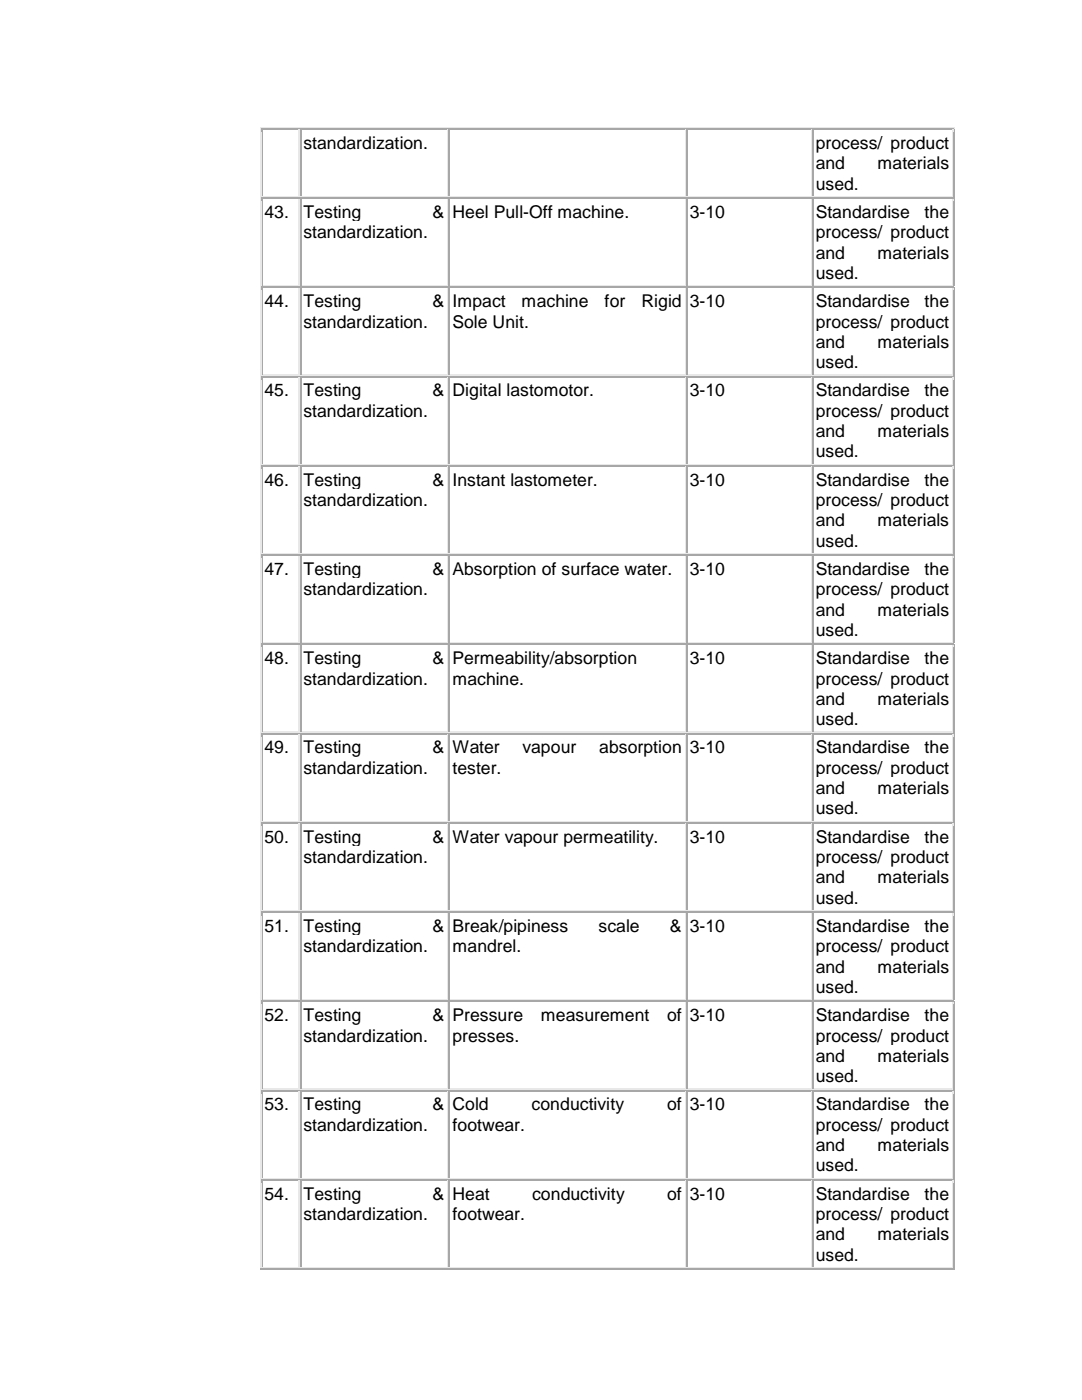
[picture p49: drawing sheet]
<svg xmlns="http://www.w3.org/2000/svg" width="216mm" height="279mm" viewBox="0 0 216 279" stroke-linecap="round" stroke-linejoin="round" font-family="sans-serif">
<defs><g id="words">
<g font-size="3.5">
<text x="60.5" y="29.7">standardization.</text>
<text x="162.8" y="29.7">process/ product</text>
<text x="162.8" y="33.8">and</text>
<text x="175.1" y="33.8">materials</text>
<text x="162.8" y="37.8">used.</text>
<text x="52.8" y="43.5">43.</text>
<text x="60.5" y="43.5">Testing</text>
<text x="60.5" y="47.5">standardization.</text>
<text x="86.3" y="43.5">&amp;</text>
<text x="90.3" y="43.5">Heel Pull-Off machine.</text>
<text x="137.6" y="43.5">3-10</text>
<text x="162.8" y="43.5">Standardise</text>
<text x="162.8" y="47.5">process/ product</text>
<text x="184.5" y="43.5">the</text>
<text x="162.8" y="51.6">and</text>
<text x="175.1" y="51.6">materials</text>
<text x="162.8" y="55.6">used.</text>
<text x="52.8" y="61.3">44.</text>
<text x="60.5" y="61.3">Testing</text>
<text x="60.5" y="65.4">standardization.</text>
<text x="86.3" y="61.3">&amp;</text>
<text x="90.3" y="61.3">Impact</text>
<text x="90.3" y="65.4">Sole Unit.</text>
<text x="104.1" y="61.3">machine</text>
<text x="120.6" y="61.3">for</text>
<text x="128" y="61.3">Rigid</text>
<text x="137.6" y="61.3">3-10</text>
<text x="162.8" y="61.3">Standardise</text>
<text x="162.8" y="65.4">process/ product</text>
<text x="184.5" y="61.3">the</text>
<text x="162.8" y="69.4">and</text>
<text x="175.1" y="69.4">materials</text>
<text x="162.8" y="73.4">used.</text>
<text x="52.8" y="79.1">45.</text>
<text x="60.5" y="79.1">Testing</text>
<text x="60.5" y="83.1">standardization.</text>
<text x="86.3" y="79.1">&amp;</text>
<text x="90.3" y="79.1">Digital lastomotor.</text>
<text x="137.6" y="79.1">3-10</text>
<text x="162.8" y="79.1">Standardise</text>
<text x="162.8" y="83.1">process/ product</text>
<text x="184.5" y="79.1">the</text>
<text x="162.8" y="87.2">and</text>
<text x="175.1" y="87.2">materials</text>
<text x="162.8" y="91.3">used.</text>
<text x="52.8" y="96.9">46.</text>
<text x="60.5" y="96.9">Testing</text>
<text x="60.5" y="101">standardization.</text>
<text x="86.3" y="96.9">&amp;</text>
<text x="90.3" y="96.9">Instant lastometer.</text>
<text x="137.6" y="96.9">3-10</text>
<text x="162.8" y="96.9">Standardise</text>
<text x="162.8" y="101">process/ product</text>
<text x="184.5" y="96.9">the</text>
<text x="162.8" y="105">and</text>
<text x="175.1" y="105">materials</text>
<text x="162.8" y="109.1">used.</text>
<text x="52.8" y="114.7">47.</text>
<text x="60.5" y="114.7">Testing</text>
<text x="60.5" y="118.8">standardization.</text>
<text x="86.3" y="114.7">&amp;</text>
<text x="90.3" y="114.7">Absorption of surface water.</text>
<text x="137.6" y="114.7">3-10</text>
<text x="162.8" y="114.7">Standardise</text>
<text x="162.8" y="118.8">process/ product</text>
<text x="184.5" y="114.7">the</text>
<text x="162.8" y="122.9">and</text>
<text x="175.1" y="122.9">materials</text>
<text x="162.8" y="126.9">used.</text>
<text x="52.8" y="132.5">48.</text>
<text x="60.5" y="132.5">Testing</text>
<text x="60.5" y="136.6">standardization.</text>
<text x="86.3" y="132.5">&amp;</text>
<text x="90.3" y="132.5">Permeability/absorption</text>
<text x="90.3" y="136.6">machine.</text>
<text x="137.6" y="132.5">3-10</text>
<text x="162.8" y="132.5">Standardise</text>
<text x="162.8" y="136.6">process/ product</text>
<text x="184.5" y="132.5">the</text>
<text x="162.8" y="140.7">and</text>
<text x="175.1" y="140.7">materials</text>
<text x="162.8" y="144.7">used.</text>
<text x="52.8" y="150.4">49.</text>
<text x="60.5" y="150.4">Testing</text>
<text x="60.5" y="154.4">standardization.</text>
<text x="86.3" y="150.4">&amp;</text>
<text x="90.3" y="150.4">Water</text>
<text x="90.3" y="154.4">tester.</text>
<text x="104.3" y="150.4">vapour</text>
<text x="119.5" y="150.4">absorption</text>
<text x="137.6" y="150.4">3-10</text>
<text x="162.8" y="150.4">Standardise</text>
<text x="162.8" y="154.4">process/ product</text>
<text x="184.5" y="150.4">the</text>
<text x="162.8" y="158.5">and</text>
<text x="175.1" y="158.5">materials</text>
<text x="162.8" y="162.5">used.</text>
<text x="52.8" y="168.2">50.</text>
<text x="60.5" y="168.2">Testing</text>
<text x="60.5" y="172.2">standardization.</text>
<text x="86.3" y="168.2">&amp;</text>
<text x="90.3" y="168.2">Water vapour permeatility.</text>
<text x="137.6" y="168.2">3-10</text>
<text x="162.8" y="168.2">Standardise</text>
<text x="162.8" y="172.2">process/ product</text>
<text x="184.5" y="168.2">the</text>
<text x="162.8" y="176.3">and</text>
<text x="175.1" y="176.3">materials</text>
<text x="52.8" y="186">51.</text>
<text x="60.5" y="186">Testing</text>
<text x="86.3" y="186">&amp;</text>
<text x="90.3" y="186">Break/pipiness</text>
<text x="119.4" y="186">scale</text>
<text x="133.7" y="186">&amp;</text>
<text x="137.6" y="186">3-10</text>
<text x="162.8" y="180.3">used.</text>
<text x="162.8" y="186">Standardise</text>
<text x="184.5" y="186">the</text>
<text x="60.5" y="190">standardization.</text>
<text x="90.3" y="190">mandrel.</text>
<text x="162.8" y="190">process/ product</text>
<text x="162.8" y="194.1">and</text>
<text x="175.1" y="194.1">materials</text>
<text x="52.8" y="203.8">52.</text>
<text x="60.5" y="203.8">Testing</text>
<text x="86.3" y="203.8">&amp;</text>
<text x="90.3" y="203.8">Pressure</text>
<text x="107.9" y="203.8">measurement</text>
<text x="133.1" y="203.8">of</text>
<text x="137.6" y="203.8">3-10</text>
<text x="162.8" y="198.2">used.</text>
<text x="162.8" y="203.8">Standardise</text>
<text x="184.5" y="203.8">the</text>
<text x="60.5" y="207.9">standardization.</text>
<text x="90.3" y="207.9">presses.</text>
<text x="162.8" y="207.9">process/ product</text>
<text x="162.8" y="211.9">and</text>
<text x="162.8" y="216">used.</text>
<text x="175.1" y="211.9">materials</text>
<text x="52.8" y="221.6">53.</text>
<text x="60.5" y="221.6">Testing</text>
<text x="86.3" y="221.6">&amp;</text>
<text x="90.3" y="221.6">Cold</text>
<text x="106.1" y="221.6">conductivity</text>
<text x="133.1" y="221.6">of</text>
<text x="137.6" y="221.6">3-10</text>
<text x="162.8" y="221.6">Standardise</text>
<text x="184.5" y="221.6">the</text>
<text x="60.5" y="225.7">standardization.</text>
<text x="90.3" y="225.7">footwear.</text>
<text x="162.8" y="225.7">process/ product</text>
<text x="162.8" y="229.7">and</text>
<text x="162.8" y="233.8">used.</text>
<text x="175.1" y="229.7">materials</text>
<text x="52.8" y="239.4">54.</text>
<text x="60.5" y="239.4">Testing</text>
<text x="86.3" y="239.4">&amp;</text>
<text x="90.3" y="239.4">Heat</text>
<text x="106.2" y="239.4">conductivity</text>
<text x="133.1" y="239.4">of</text>
<text x="137.6" y="239.4">3-10</text>
<text x="162.8" y="239.4">Standardise</text>
<text x="184.5" y="239.4">the</text>
<text x="60.5" y="243.5">standardization.</text>
<text x="90.3" y="243.5">footwear.</text>
<text x="162.8" y="243.5">process/ product</text>
<text x="162.8" y="247.5">and</text>
<text x="162.8" y="251.6">used.</text>
<text x="175.1" y="247.5">materials</text>
</g>
</g></defs>
<g fill="#ece9d8">
<path d="M52 25.4h.2v1h-.2z"/>
<path d="M52 25.4h.2v.2h-.2z"/>
</g>
<path d="M52.2 25.5h7.6" fill="none" stroke="#ece9d8" stroke-width=".21"/>
<path d="M59.9 25.4h.2v.2h-.2z" fill="#ece9d8"/>
<path d="M60.1 25.5h29.4" fill="none" stroke="#ece9d8" stroke-width=".21"/>
<path d="M89.6 25.4h.2v.2h-.2z" fill="#ece9d8"/>
<path d="M89.8 25.5h47.1" fill="none" stroke="#ece9d8" stroke-width=".21"/>
<path d="M136.9 25.4h.3v.2h-.3z" fill="#ece9d8"/>
<path d="M137.2 25.5h24.9" fill="none" stroke="#ece9d8" stroke-width=".21"/>
<path d="M162.1 25.4h.2v.2h-.2z" fill="#ece9d8"/>
<path d="M162.3 25.5h27.9" fill="none" stroke="#ece9d8" stroke-width=".21"/>
<path d="M190.2 25.4h.2v1h-.2z" fill="#aca899"/>
<path d="M190.2 25.4h.2v.2h-.2z" fill="#ece9d8"/>
<path d="M52.1 25.7h.2v.2h-.2z" fill="#aca899"/>
<path d="M52.4 25.8h7.2" fill="none" stroke="#aca899" stroke-width=".21"/>
<path d="M59.6 25.7h.2v.2h-.2z" fill="#ece9d8"/>
<g fill="#aca899">
<path d="M59.6 25.7h.2v.2h-.2z"/>
<path d="M52.1 39.2h.2v.2h-.2z"/>
</g>
<path d="M52.1 39.2h.2v.2h-.2z" fill="#ece9d8"/>
<path d="M52.4 39.3h7.2" fill="none" stroke="#ece9d8" stroke-width=".21"/>
<path d="M59.6 39.2h.2v.2h-.2z" fill="#ece9d8"/>
<path d="M52.2 25.9v13.2" fill="none" stroke="#aca899" stroke-width=".21"/>
<path d="M52.1 26.5v12.9M59.7 25.9v13.2" fill="none" stroke="#ece9d8" stroke-width=".21"/>
<path d="M59.9 25.7h.2v.2h-.2z" fill="#aca899"/>
<path d="M60.1 25.8h29.2" fill="none" stroke="#aca899" stroke-width=".21"/>
<path d="M89.3 25.7h.2v.2h-.2z" fill="#ece9d8"/>
<g fill="#aca899">
<path d="M89.3 25.7h.2v.2h-.2z"/>
<path d="M59.9 39.2h.2v.2h-.2z"/>
</g>
<path d="M59.9 39.2h.2v.2h-.2z" fill="#ece9d8"/>
<path d="M60.1 39.3h29.2" fill="none" stroke="#ece9d8" stroke-width=".21"/>
<path d="M89.3 39.2h.2v.2h-.2z" fill="#ece9d8"/>
<path d="M60 25.9v13.2" fill="none" stroke="#aca899" stroke-width=".21"/>
<path d="M89.4 25.9v13.2" fill="none" stroke="#ece9d8" stroke-width=".21"/>
<path d="M89.6 25.7h.2v.2h-.2z" fill="#aca899"/>
<path d="M89.8 25.8h46.9" fill="none" stroke="#aca899" stroke-width=".21"/>
<path d="M136.7 25.7h.2v.2h-.2z" fill="#ece9d8"/>
<g fill="#aca899">
<path d="M136.7 25.7h.2v.2h-.2z"/>
<path d="M89.6 39.2h.2v.2h-.2z"/>
</g>
<path d="M89.6 39.2h.2v.2h-.2z" fill="#ece9d8"/>
<path d="M89.8 39.3h46.9" fill="none" stroke="#ece9d8" stroke-width=".21"/>
<path d="M136.7 39.2h.2v.2h-.2z" fill="#ece9d8"/>
<path d="M89.7 25.9v13.2" fill="none" stroke="#aca899" stroke-width=".21"/>
<path d="M136.8 25.9v13.2" fill="none" stroke="#ece9d8" stroke-width=".21"/>
<path d="M136.9 25.7h.3v.2h-.3z" fill="#aca899"/>
<path d="M137.2 25.8h24.6" fill="none" stroke="#aca899" stroke-width=".21"/>
<path d="M161.8 25.7h.3v.2h-.3z" fill="#ece9d8"/>
<g fill="#aca899">
<path d="M161.8 25.7h.3v.2h-.3z"/>
<path d="M136.9 39.2h.3v.2h-.3z"/>
</g>
<path d="M136.9 39.2h.3v.2h-.3z" fill="#ece9d8"/>
<path d="M137.2 39.3h24.6" fill="none" stroke="#ece9d8" stroke-width=".21"/>
<path d="M161.8 39.2h.3v.2h-.3z" fill="#ece9d8"/>
<path d="M137.1 25.9v13.2" fill="none" stroke="#aca899" stroke-width=".21"/>
<path d="M161.9 25.9v13.2" fill="none" stroke="#ece9d8" stroke-width=".21"/>
<path d="M162.1 25.7h.2v.2h-.2z" fill="#aca899"/>
<path d="M162.3 25.8h27.7" fill="none" stroke="#aca899" stroke-width=".21"/>
<path d="M190.1 25.7h.2v.2h-.2z" fill="#ece9d8"/>
<g fill="#aca899">
<path d="M190.1 25.7h.2v.2h-.2z"/>
<path d="M162.1 39.2h.2v.2h-.2z"/>
</g>
<path d="M162.1 39.2h.2v.2h-.2z" fill="#ece9d8"/>
<path d="M162.3 39.3h27.7" fill="none" stroke="#ece9d8" stroke-width=".21"/>
<path d="M190.1 39.2h.2v.2h-.2z" fill="#ece9d8"/>
<path d="M162.2 25.9v13.2M190.3 26.5v12.9" fill="none" stroke="#aca899" stroke-width=".21"/>
<path d="M190.2 25.9v13.2" fill="none" stroke="#ece9d8" stroke-width=".21"/>
<g fill="#fff">
<path d="M190.5 39.4v17.8z"/>
<path d="M52.4 39.7h7v17.2h-7z"/>
<path d="M52.8 40.2h6.1v4h-6.1z"/>
<path d="M60.2 39.7h28.9v17.2h-28.9z"/>
<path d="M60.5 40.2h28.1v4h-28.1z"/>
<path d="M60.5 44.3h28.1v4h-28.1z"/>
<path d="M89.9 39.7h46.5v17.2h-46.5z"/>
<path d="M90.3 40.2h45.7v4h-45.7z"/>
<path d="M137.2 39.7h24.3v17.2h-24.3z"/>
<path d="M137.6 40.2h23.6v4h-23.6z"/>
<path d="M162.3 39.7h27.5v17.2h-27.5z"/>
<path d="M162.8 40.2h26.6v4h-26.6z"/>
<path d="M162.8 44.3h26.6v4h-26.6z"/>
<path d="M162.8 48.3h26.6v4h-26.6z"/>
<path d="M162.8 52.4h26.6v4h-26.6z"/>
</g>
<path d="M52 39.4h.2v.8h-.2z" fill="#ece9d8"/>
<g fill="#aca899">
<path d="M190.2 39.4h.2v.8h-.2z"/>
<path d="M52.1 39.4h.2v.2h-.2z"/>
</g>
<path d="M52.4 39.5h7.2" fill="none" stroke="#aca899" stroke-width=".21"/>
<path d="M59.6 39.4h.2v.2h-.2z" fill="#ece9d8"/>
<g fill="#aca899">
<path d="M59.6 39.4h.2v.2h-.2z"/>
<path d="M52.1 57h.2v.2h-.2z"/>
</g>
<path d="M52.1 57h.2v.2h-.2z" fill="#ece9d8"/>
<path d="M52.4 57.1h7.2" fill="none" stroke="#ece9d8" stroke-width=".21"/>
<path d="M59.6 57h.2v.2h-.2z" fill="#ece9d8"/>
<path d="M52.2 39.7v17.2" fill="none" stroke="#aca899" stroke-width=".21"/>
<path d="M59.7 39.7v17.2M52.1 40.2v17" fill="none" stroke="#ece9d8" stroke-width=".21"/>
<path d="M59.9 39.4h.2v.2h-.2z" fill="#aca899"/>
<path d="M60.1 39.5h29.2" fill="none" stroke="#aca899" stroke-width=".21"/>
<path d="M89.3 39.4h.2v.2h-.2z" fill="#ece9d8"/>
<g fill="#aca899">
<path d="M89.3 39.4h.2v.2h-.2z"/>
<path d="M59.9 57h.2v.2h-.2z"/>
</g>
<path d="M59.9 57h.2v.2h-.2z" fill="#ece9d8"/>
<path d="M60.1 57.1h29.2" fill="none" stroke="#ece9d8" stroke-width=".21"/>
<path d="M89.3 57h.2v.2h-.2z" fill="#ece9d8"/>
<path d="M60 39.7v17.2" fill="none" stroke="#aca899" stroke-width=".21"/>
<path d="M89.4 39.7v17.2" fill="none" stroke="#ece9d8" stroke-width=".21"/>
<path d="M89.6 39.4h.2v.2h-.2z" fill="#aca899"/>
<path d="M89.8 39.5h46.9" fill="none" stroke="#aca899" stroke-width=".21"/>
<path d="M136.7 39.4h.2v.2h-.2z" fill="#ece9d8"/>
<g fill="#aca899">
<path d="M136.7 39.4h.2v.2h-.2z"/>
<path d="M89.6 57h.2v.2h-.2z"/>
</g>
<path d="M89.6 57h.2v.2h-.2z" fill="#ece9d8"/>
<path d="M89.8 57.1h46.9" fill="none" stroke="#ece9d8" stroke-width=".21"/>
<path d="M136.7 57h.2v.2h-.2z" fill="#ece9d8"/>
<path d="M89.7 39.7v17.2" fill="none" stroke="#aca899" stroke-width=".21"/>
<path d="M136.8 39.7v17.2" fill="none" stroke="#ece9d8" stroke-width=".21"/>
<path d="M136.9 39.4h.3v.2h-.3z" fill="#aca899"/>
<path d="M137.2 39.5h24.6" fill="none" stroke="#aca899" stroke-width=".21"/>
<path d="M161.8 39.4h.3v.2h-.3z" fill="#ece9d8"/>
<g fill="#aca899">
<path d="M161.8 39.4h.3v.2h-.3z"/>
<path d="M136.9 57h.3v.2h-.3z"/>
</g>
<path d="M136.9 57h.3v.2h-.3z" fill="#ece9d8"/>
<path d="M137.2 57.1h24.6" fill="none" stroke="#ece9d8" stroke-width=".21"/>
<path d="M161.8 57h.3v.2h-.3z" fill="#ece9d8"/>
<path d="M137.1 39.7v17.2" fill="none" stroke="#aca899" stroke-width=".21"/>
<path d="M161.9 39.7v17.2" fill="none" stroke="#ece9d8" stroke-width=".21"/>
<path d="M162.1 39.4h.2v.2h-.2z" fill="#aca899"/>
<path d="M162.3 39.5h27.7" fill="none" stroke="#aca899" stroke-width=".21"/>
<path d="M190.1 39.4h.2v.2h-.2z" fill="#ece9d8"/>
<g fill="#aca899">
<path d="M190.1 39.4h.2v.2h-.2z"/>
<path d="M162.1 57h.2v.2h-.2z"/>
</g>
<path d="M162.1 57h.2v.2h-.2z" fill="#ece9d8"/>
<path d="M162.3 57.1h27.7" fill="none" stroke="#ece9d8" stroke-width=".21"/>
<path d="M190.1 57h.2v.2h-.2z" fill="#ece9d8"/>
<path d="M162.2 39.7v17.2M190.3 40.2v17" fill="none" stroke="#aca899" stroke-width=".21"/>
<path d="M190.2 39.7v17.2" fill="none" stroke="#ece9d8" stroke-width=".21"/>
<g fill="#fff">
<path d="M190.5 57.2v17.8z"/>
<path d="M52.4 57.5h7v17.3h-7z"/>
<path d="M52.8 58h6.1v4.1h-6.1z"/>
<path d="M60.2 57.5h28.9v17.3h-28.9z"/>
<path d="M60.5 58h28.1v4.1h-28.1z"/>
<path d="M60.5 62.1h28.1v4h-28.1z"/>
<path d="M89.9 57.5h46.5v17.3h-46.5z"/>
<path d="M90.3 58h45.7v4.1h-45.7z"/>
<path d="M90.3 62.1h45.7v4h-45.7z"/>
<path d="M137.2 57.5h24.3v17.3h-24.3z"/>
<path d="M137.6 58h23.6v4.1h-23.6z"/>
<path d="M162.3 57.5h27.5v17.3h-27.5z"/>
<path d="M162.8 58h26.6v4.1h-26.6z"/>
<path d="M162.8 62.1h26.6v4h-26.6z"/>
<path d="M162.8 66.1h26.6v4h-26.6z"/>
<path d="M162.8 70.2h26.6v4h-26.6z"/>
</g>
<path d="M52 57.2h.2v.8h-.2z" fill="#ece9d8"/>
<g fill="#aca899">
<path d="M190.2 57.2h.2v.8h-.2z"/>
<path d="M52.1 57.2h.2v.2h-.2z"/>
</g>
<path d="M52.4 57.3h7.2" fill="none" stroke="#aca899" stroke-width=".21"/>
<path d="M59.6 57.2h.2v.2h-.2z" fill="#ece9d8"/>
<g fill="#aca899">
<path d="M59.6 57.2h.2v.2h-.2z"/>
<path d="M52.1 74.8h.2v.2h-.2z"/>
</g>
<path d="M52.1 74.8h.2v.2h-.2z" fill="#ece9d8"/>
<path d="M52.4 74.9h7.2" fill="none" stroke="#ece9d8" stroke-width=".21"/>
<path d="M59.6 74.8h.2v.2h-.2z" fill="#ece9d8"/>
<path d="M52.2 57.5v17.3" fill="none" stroke="#aca899" stroke-width=".21"/>
<path d="M52.1 58v17M59.7 57.5v17.3" fill="none" stroke="#ece9d8" stroke-width=".21"/>
<path d="M59.9 57.2h.2v.2h-.2z" fill="#aca899"/>
<path d="M60.1 57.3h29.2" fill="none" stroke="#aca899" stroke-width=".21"/>
<path d="M89.3 57.2h.2v.2h-.2z" fill="#ece9d8"/>
<g fill="#aca899">
<path d="M89.3 57.2h.2v.2h-.2z"/>
<path d="M59.9 74.8h.2v.2h-.2z"/>
</g>
<path d="M59.9 74.8h.2v.2h-.2z" fill="#ece9d8"/>
<path d="M60.1 74.9h29.2" fill="none" stroke="#ece9d8" stroke-width=".21"/>
<path d="M89.3 74.8h.2v.2h-.2z" fill="#ece9d8"/>
<path d="M60 57.5v17.3" fill="none" stroke="#aca899" stroke-width=".21"/>
<path d="M89.4 57.5v17.3" fill="none" stroke="#ece9d8" stroke-width=".21"/>
<path d="M89.6 57.2h.2v.2h-.2z" fill="#aca899"/>
<path d="M89.8 57.3h46.9" fill="none" stroke="#aca899" stroke-width=".21"/>
<path d="M136.7 57.2h.2v.2h-.2z" fill="#ece9d8"/>
<g fill="#aca899">
<path d="M136.7 57.2h.2v.2h-.2z"/>
<path d="M89.6 74.8h.2v.2h-.2z"/>
</g>
<path d="M89.6 74.8h.2v.2h-.2z" fill="#ece9d8"/>
<path d="M89.8 74.9h46.9" fill="none" stroke="#ece9d8" stroke-width=".21"/>
<path d="M136.7 74.8h.2v.2h-.2z" fill="#ece9d8"/>
<path d="M89.7 57.5v17.3" fill="none" stroke="#aca899" stroke-width=".21"/>
<path d="M136.8 57.5v17.3" fill="none" stroke="#ece9d8" stroke-width=".21"/>
<path d="M136.9 57.2h.3v.2h-.3z" fill="#aca899"/>
<path d="M137.2 57.3h24.6" fill="none" stroke="#aca899" stroke-width=".21"/>
<path d="M161.8 57.2h.3v.2h-.3z" fill="#ece9d8"/>
<g fill="#aca899">
<path d="M161.8 57.2h.3v.2h-.3z"/>
<path d="M136.9 74.8h.3v.2h-.3z"/>
</g>
<path d="M136.9 74.8h.3v.2h-.3z" fill="#ece9d8"/>
<path d="M137.2 74.9h24.6" fill="none" stroke="#ece9d8" stroke-width=".21"/>
<path d="M161.8 74.8h.3v.2h-.3z" fill="#ece9d8"/>
<path d="M137.1 57.5v17.3" fill="none" stroke="#aca899" stroke-width=".21"/>
<path d="M161.9 57.5v17.3" fill="none" stroke="#ece9d8" stroke-width=".21"/>
<path d="M162.1 57.2h.2v.2h-.2z" fill="#aca899"/>
<path d="M162.3 57.3h27.7" fill="none" stroke="#aca899" stroke-width=".21"/>
<path d="M190.1 57.2h.2v.2h-.2z" fill="#ece9d8"/>
<g fill="#aca899">
<path d="M190.1 57.2h.2v.2h-.2z"/>
<path d="M162.1 74.8h.2v.2h-.2z"/>
</g>
<path d="M162.1 74.8h.2v.2h-.2z" fill="#ece9d8"/>
<path d="M162.3 74.9h27.7" fill="none" stroke="#ece9d8" stroke-width=".21"/>
<path d="M190.1 74.8h.2v.2h-.2z" fill="#ece9d8"/>
<path d="M162.2 57.5v17.3M190.3 58v17" fill="none" stroke="#aca899" stroke-width=".21"/>
<path d="M190.2 57.5v17.3" fill="none" stroke="#ece9d8" stroke-width=".21"/>
<g fill="#fff">
<path d="M190.5 75.1v17.7z"/>
<path d="M52.4 75.3h7v17.3h-7z"/>
<path d="M52.8 75.9h6.1v3.9h-6.1z"/>
<path d="M60.2 75.3h28.9v17.3h-28.9z"/>
<path d="M60.5 75.9h28.1v3.9h-28.1z"/>
<path d="M60.5 79.9h28.1v4h-28.1z"/>
<path d="M89.9 75.3h46.5v17.3h-46.5z"/>
<path d="M90.3 75.9h45.7v3.9h-45.7z"/>
<path d="M137.2 75.3h24.3v17.3h-24.3z"/>
<path d="M137.6 75.9h23.6v3.9h-23.6z"/>
<path d="M162.3 75.3h27.5v17.3h-27.5z"/>
<path d="M162.8 75.9h26.6v3.9h-26.6z"/>
<path d="M162.8 79.9h26.6v4h-26.6z"/>
<path d="M162.8 83.9h26.6v4.1h-26.6z"/>
<path d="M162.8 88h26.6v4h-26.6z"/>
</g>
<path d="M52 75.1h.2v.7h-.2z" fill="#ece9d8"/>
<g fill="#aca899">
<path d="M190.2 75.1h.2v.7h-.2z"/>
<path d="M52.1 75.1h.2v.2h-.2z"/>
</g>
<path d="M52.4 75.2h7.2" fill="none" stroke="#aca899" stroke-width=".21"/>
<path d="M59.6 75.1h.2v.2h-.2z" fill="#ece9d8"/>
<g fill="#aca899">
<path d="M59.6 75.1h.2v.2h-.2z"/>
<path d="M52.1 92.6h.2v.2h-.2z"/>
</g>
<path d="M52.1 92.6h.2v.2h-.2z" fill="#ece9d8"/>
<path d="M52.4 92.7h7.2" fill="none" stroke="#ece9d8" stroke-width=".21"/>
<path d="M59.6 92.6h.2v.2h-.2z" fill="#ece9d8"/>
<path d="M52.2 75.3v17.3" fill="none" stroke="#aca899" stroke-width=".21"/>
<path d="M52.1 75.9v16.9M59.7 75.3v17.3" fill="none" stroke="#ece9d8" stroke-width=".21"/>
<path d="M59.9 75.1h.2v.2h-.2z" fill="#aca899"/>
<path d="M60.1 75.2h29.2" fill="none" stroke="#aca899" stroke-width=".21"/>
<path d="M89.3 75.1h.2v.2h-.2z" fill="#ece9d8"/>
<g fill="#aca899">
<path d="M89.3 75.1h.2v.2h-.2z"/>
<path d="M59.9 92.6h.2v.2h-.2z"/>
</g>
<path d="M59.9 92.6h.2v.2h-.2z" fill="#ece9d8"/>
<path d="M60.1 92.7h29.2" fill="none" stroke="#ece9d8" stroke-width=".21"/>
<path d="M89.3 92.6h.2v.2h-.2z" fill="#ece9d8"/>
<path d="M60 75.3v17.3" fill="none" stroke="#aca899" stroke-width=".21"/>
<path d="M89.4 75.3v17.3" fill="none" stroke="#ece9d8" stroke-width=".21"/>
<path d="M89.6 75.1h.2v.2h-.2z" fill="#aca899"/>
<path d="M89.8 75.2h46.9" fill="none" stroke="#aca899" stroke-width=".21"/>
<path d="M136.7 75.1h.2v.2h-.2z" fill="#ece9d8"/>
<g fill="#aca899">
<path d="M136.7 75.1h.2v.2h-.2z"/>
<path d="M89.6 92.6h.2v.2h-.2z"/>
</g>
<path d="M89.6 92.6h.2v.2h-.2z" fill="#ece9d8"/>
<path d="M89.8 92.7h46.9" fill="none" stroke="#ece9d8" stroke-width=".21"/>
<path d="M136.7 92.6h.2v.2h-.2z" fill="#ece9d8"/>
<path d="M89.7 75.3v17.3" fill="none" stroke="#aca899" stroke-width=".21"/>
<path d="M136.8 75.3v17.3" fill="none" stroke="#ece9d8" stroke-width=".21"/>
<path d="M136.9 75.1h.3v.2h-.3z" fill="#aca899"/>
<path d="M137.2 75.2h24.6" fill="none" stroke="#aca899" stroke-width=".21"/>
<path d="M161.8 75.1h.3v.2h-.3z" fill="#ece9d8"/>
<g fill="#aca899">
<path d="M161.8 75.1h.3v.2h-.3z"/>
<path d="M136.9 92.6h.3v.2h-.3z"/>
</g>
<path d="M136.9 92.6h.3v.2h-.3z" fill="#ece9d8"/>
<path d="M137.2 92.7h24.6" fill="none" stroke="#ece9d8" stroke-width=".21"/>
<path d="M161.8 92.6h.3v.2h-.3z" fill="#ece9d8"/>
<path d="M137.1 75.3v17.3" fill="none" stroke="#aca899" stroke-width=".21"/>
<path d="M161.9 75.3v17.3" fill="none" stroke="#ece9d8" stroke-width=".21"/>
<path d="M162.1 75.1h.2v.2h-.2z" fill="#aca899"/>
<path d="M162.3 75.2h27.7" fill="none" stroke="#aca899" stroke-width=".21"/>
<path d="M190.1 75.1h.2v.2h-.2z" fill="#ece9d8"/>
<g fill="#aca899">
<path d="M190.1 75.1h.2v.2h-.2z"/>
<path d="M162.1 92.6h.2v.2h-.2z"/>
</g>
<path d="M162.1 92.6h.2v.2h-.2z" fill="#ece9d8"/>
<path d="M162.3 92.7h27.7" fill="none" stroke="#ece9d8" stroke-width=".21"/>
<path d="M190.1 92.6h.2v.2h-.2z" fill="#ece9d8"/>
<path d="M162.2 75.3v17.3M190.3 75.9v16.9" fill="none" stroke="#aca899" stroke-width=".21"/>
<path d="M190.2 75.3v17.3" fill="none" stroke="#ece9d8" stroke-width=".21"/>
<g fill="#fff">
<path d="M190.5 92.9v17.7z"/>
<path d="M52.4 93.1h7v17.3h-7z"/>
<path d="M52.8 93.6h6.1v4.1h-6.1z"/>
<path d="M60.2 93.1h28.9v17.3h-28.9z"/>
<path d="M60.5 93.6h28.1v4.1h-28.1z"/>
<path d="M60.5 97.7h28.1v4h-28.1z"/>
<path d="M89.9 93.1h46.5v17.3h-46.5z"/>
<path d="M90.3 93.6h45.7v4.1h-45.7z"/>
<path d="M137.2 93.1h24.3v17.3h-24.3z"/>
<path d="M137.6 93.6h23.6v4.1h-23.6z"/>
<path d="M162.3 93.1h27.5v17.3h-27.5z"/>
<path d="M162.8 93.6h26.6v4.1h-26.6z"/>
<path d="M162.8 97.7h26.6v4h-26.6z"/>
<path d="M162.8 101.8h26.6v4h-26.6z"/>
<path d="M162.8 105.8h26.6v4.1h-26.6z"/>
</g>
<path d="M52 92.9h.2v.7h-.2z" fill="#ece9d8"/>
<g fill="#aca899">
<path d="M190.2 92.9h.2v.7h-.2z"/>
<path d="M52.1 92.9h.2v.2h-.2z"/>
</g>
<path d="M52.4 93h7.2" fill="none" stroke="#aca899" stroke-width=".21"/>
<path d="M59.6 92.9h.2v.2h-.2z" fill="#ece9d8"/>
<g fill="#aca899">
<path d="M59.6 92.9h.2v.2h-.2z"/>
<path d="M52.1 110.4h.2v.2h-.2z"/>
</g>
<path d="M52.1 110.4h.2v.2h-.2z" fill="#ece9d8"/>
<path d="M52.4 110.5h7.2" fill="none" stroke="#ece9d8" stroke-width=".21"/>
<path d="M59.6 110.4h.2v.2h-.2z" fill="#ece9d8"/>
<path d="M52.2 93.1v17.3" fill="none" stroke="#aca899" stroke-width=".21"/>
<path d="M52.1 93.7v16.9M59.7 93.1v17.3" fill="none" stroke="#ece9d8" stroke-width=".21"/>
<path d="M59.9 92.9h.2v.2h-.2z" fill="#aca899"/>
<path d="M60.1 93h29.2" fill="none" stroke="#aca899" stroke-width=".21"/>
<path d="M89.3 92.9h.2v.2h-.2z" fill="#ece9d8"/>
<g fill="#aca899">
<path d="M89.3 92.9h.2v.2h-.2z"/>
<path d="M59.9 110.4h.2v.2h-.2z"/>
</g>
<path d="M59.9 110.4h.2v.2h-.2z" fill="#ece9d8"/>
<path d="M60.1 110.5h29.2" fill="none" stroke="#ece9d8" stroke-width=".21"/>
<path d="M89.3 110.4h.2v.2h-.2z" fill="#ece9d8"/>
<path d="M60 93.1v17.3" fill="none" stroke="#aca899" stroke-width=".21"/>
<path d="M89.4 93.1v17.3" fill="none" stroke="#ece9d8" stroke-width=".21"/>
<path d="M89.6 92.9h.2v.2h-.2z" fill="#aca899"/>
<path d="M89.8 93h46.9" fill="none" stroke="#aca899" stroke-width=".21"/>
<path d="M136.7 92.9h.2v.2h-.2z" fill="#ece9d8"/>
<g fill="#aca899">
<path d="M136.7 92.9h.2v.2h-.2z"/>
<path d="M89.6 110.4h.2v.2h-.2z"/>
</g>
<path d="M89.6 110.4h.2v.2h-.2z" fill="#ece9d8"/>
<path d="M89.8 110.5h46.9" fill="none" stroke="#ece9d8" stroke-width=".21"/>
<path d="M136.7 110.4h.2v.2h-.2z" fill="#ece9d8"/>
<path d="M89.7 93.1v17.3" fill="none" stroke="#aca899" stroke-width=".21"/>
<path d="M136.8 93.1v17.3" fill="none" stroke="#ece9d8" stroke-width=".21"/>
<path d="M136.9 92.9h.3v.2h-.3z" fill="#aca899"/>
<path d="M137.2 93h24.6" fill="none" stroke="#aca899" stroke-width=".21"/>
<path d="M161.8 92.9h.3v.2h-.3z" fill="#ece9d8"/>
<g fill="#aca899">
<path d="M161.8 92.9h.3v.2h-.3z"/>
<path d="M136.9 110.4h.3v.2h-.3z"/>
</g>
<path d="M136.9 110.4h.3v.2h-.3z" fill="#ece9d8"/>
<path d="M137.2 110.5h24.6" fill="none" stroke="#ece9d8" stroke-width=".21"/>
<path d="M161.8 110.4h.3v.2h-.3z" fill="#ece9d8"/>
<path d="M137.1 93.1v17.3" fill="none" stroke="#aca899" stroke-width=".21"/>
<path d="M161.9 93.1v17.3" fill="none" stroke="#ece9d8" stroke-width=".21"/>
<path d="M162.1 92.9h.2v.2h-.2z" fill="#aca899"/>
<path d="M162.3 93h27.7" fill="none" stroke="#aca899" stroke-width=".21"/>
<path d="M190.1 92.9h.2v.2h-.2z" fill="#ece9d8"/>
<g fill="#aca899">
<path d="M190.1 92.9h.2v.2h-.2z"/>
<path d="M162.1 110.4h.2v.2h-.2z"/>
</g>
<path d="M162.1 110.4h.2v.2h-.2z" fill="#ece9d8"/>
<path d="M162.3 110.5h27.7" fill="none" stroke="#ece9d8" stroke-width=".21"/>
<path d="M190.1 110.4h.2v.2h-.2z" fill="#ece9d8"/>
<path d="M162.2 93.1v17.3M190.3 93.7v16.9" fill="none" stroke="#aca899" stroke-width=".21"/>
<path d="M190.2 93.1v17.3" fill="none" stroke="#ece9d8" stroke-width=".21"/>
<g fill="#fff">
<path d="M190.5 110.7v17.7z"/>
<path d="M52.4 110.9h7v17.3h-7z"/>
<path d="M52.8 111.5h6.1v4h-6.1z"/>
<path d="M60.2 110.9h28.9v17.3h-28.9z"/>
<path d="M60.5 111.5h28.1v4h-28.1z"/>
<path d="M60.5 115.5h28.1v4h-28.1z"/>
<path d="M89.9 110.9h46.5v17.3h-46.5z"/>
<path d="M90.3 111.5h45.7v4h-45.7z"/>
<path d="M137.2 110.9h24.3v17.3h-24.3z"/>
<path d="M137.6 111.5h23.6v4h-23.6z"/>
<path d="M162.3 110.9h27.5v17.3h-27.5z"/>
<path d="M162.8 111.5h26.6v4h-26.6z"/>
<path d="M162.8 115.5h26.6v4h-26.6z"/>
<path d="M162.8 119.6h26.6v4h-26.6z"/>
<path d="M162.8 123.7h26.6v3.9h-26.6z"/>
</g>
<path d="M52 110.7h.2v.7h-.2z" fill="#ece9d8"/>
<g fill="#aca899">
<path d="M190.2 110.7h.2v.7h-.2z"/>
<path d="M52.1 110.7h.2v.2h-.2z"/>
</g>
<path d="M52.4 110.8h7.2" fill="none" stroke="#aca899" stroke-width=".21"/>
<path d="M59.6 110.7h.2v.2h-.2z" fill="#ece9d8"/>
<g fill="#aca899">
<path d="M59.6 110.7h.2v.2h-.2z"/>
<path d="M52.1 128.2h.2v.2h-.2z"/>
</g>
<path d="M52.1 128.2h.2v.2h-.2z" fill="#ece9d8"/>
<path d="M52.4 128.3h7.2" fill="none" stroke="#ece9d8" stroke-width=".21"/>
<path d="M59.6 128.2h.2v.2h-.2z" fill="#ece9d8"/>
<path d="M52.2 110.9v17.3" fill="none" stroke="#aca899" stroke-width=".21"/>
<path d="M52.1 111.5v16.9M59.7 110.9v17.3" fill="none" stroke="#ece9d8" stroke-width=".21"/>
<path d="M59.9 110.7h.2v.2h-.2z" fill="#aca899"/>
<path d="M60.1 110.8h29.2" fill="none" stroke="#aca899" stroke-width=".21"/>
<path d="M89.3 110.7h.2v.2h-.2z" fill="#ece9d8"/>
<g fill="#aca899">
<path d="M89.3 110.7h.2v.2h-.2z"/>
<path d="M59.9 128.2h.2v.2h-.2z"/>
</g>
<path d="M59.9 128.2h.2v.2h-.2z" fill="#ece9d8"/>
<path d="M60.1 128.3h29.2" fill="none" stroke="#ece9d8" stroke-width=".21"/>
<path d="M89.3 128.2h.2v.2h-.2z" fill="#ece9d8"/>
<path d="M60 110.9v17.3" fill="none" stroke="#aca899" stroke-width=".21"/>
<path d="M89.4 110.9v17.3" fill="none" stroke="#ece9d8" stroke-width=".21"/>
<path d="M89.6 110.7h.2v.2h-.2z" fill="#aca899"/>
<path d="M89.8 110.8h46.9" fill="none" stroke="#aca899" stroke-width=".21"/>
<path d="M136.7 110.7h.2v.2h-.2z" fill="#ece9d8"/>
<g fill="#aca899">
<path d="M136.7 110.7h.2v.2h-.2z"/>
<path d="M89.6 128.2h.2v.2h-.2z"/>
</g>
<path d="M89.6 128.2h.2v.2h-.2z" fill="#ece9d8"/>
<path d="M89.8 128.3h46.9" fill="none" stroke="#ece9d8" stroke-width=".21"/>
<path d="M136.7 128.2h.2v.2h-.2z" fill="#ece9d8"/>
<path d="M89.7 110.9v17.3" fill="none" stroke="#aca899" stroke-width=".21"/>
<path d="M136.8 110.9v17.3" fill="none" stroke="#ece9d8" stroke-width=".21"/>
<path d="M136.9 110.7h.3v.2h-.3z" fill="#aca899"/>
<path d="M137.2 110.8h24.6" fill="none" stroke="#aca899" stroke-width=".21"/>
<path d="M161.8 110.7h.3v.2h-.3z" fill="#ece9d8"/>
<g fill="#aca899">
<path d="M161.8 110.7h.3v.2h-.3z"/>
<path d="M136.9 128.2h.3v.2h-.3z"/>
</g>
<path d="M136.9 128.2h.3v.2h-.3z" fill="#ece9d8"/>
<path d="M137.2 128.3h24.6" fill="none" stroke="#ece9d8" stroke-width=".21"/>
<path d="M161.8 128.2h.3v.2h-.3z" fill="#ece9d8"/>
<path d="M137.1 110.9v17.3" fill="none" stroke="#aca899" stroke-width=".21"/>
<path d="M161.9 110.9v17.3" fill="none" stroke="#ece9d8" stroke-width=".21"/>
<path d="M162.1 110.7h.2v.2h-.2z" fill="#aca899"/>
<path d="M162.3 110.8h27.7" fill="none" stroke="#aca899" stroke-width=".21"/>
<path d="M190.1 110.7h.2v.2h-.2z" fill="#ece9d8"/>
<g fill="#aca899">
<path d="M190.1 110.7h.2v.2h-.2z"/>
<path d="M162.1 128.2h.2v.2h-.2z"/>
</g>
<path d="M162.1 128.2h.2v.2h-.2z" fill="#ece9d8"/>
<path d="M162.3 128.3h27.7" fill="none" stroke="#ece9d8" stroke-width=".21"/>
<path d="M190.1 128.2h.2v.2h-.2z" fill="#ece9d8"/>
<path d="M162.2 110.9v17.3M190.3 111.5v16.9" fill="none" stroke="#aca899" stroke-width=".21"/>
<path d="M190.2 110.9v17.3" fill="none" stroke="#ece9d8" stroke-width=".21"/>
<g fill="#fff">
<path d="M190.5 128.5v17.8z"/>
<path d="M52.4 128.7h7v17.3h-7z"/>
<path d="M52.8 129.3h6.1v4h-6.1z"/>
<path d="M60.2 128.7h28.9v17.3h-28.9z"/>
<path d="M60.5 129.3h28.1v4h-28.1z"/>
<path d="M60.5 133.3h28.1v4.1h-28.1z"/>
<path d="M89.9 128.7h46.5v17.3h-46.5z"/>
<path d="M90.3 129.3h45.7v4h-45.7z"/>
<path d="M90.3 133.3h45.7v4.1h-45.7z"/>
<path d="M137.2 128.7h24.3v17.3h-24.3z"/>
<path d="M137.6 129.3h23.6v4h-23.6z"/>
<path d="M162.3 128.7h27.5v17.3h-27.5z"/>
<path d="M162.8 129.3h26.6v4h-26.6z"/>
<path d="M162.8 133.3h26.6v4.1h-26.6z"/>
<path d="M162.8 137.4h26.6v4h-26.6z"/>
<path d="M162.8 141.4h26.6v4.1h-26.6z"/>
</g>
<path d="M52 128.5h.2v.7h-.2z" fill="#ece9d8"/>
<g fill="#aca899">
<path d="M190.2 128.5h.2v.7h-.2z"/>
<path d="M52.1 128.5h.2v.2h-.2z"/>
</g>
<path d="M52.4 128.6h7.2" fill="none" stroke="#aca899" stroke-width=".21"/>
<path d="M59.6 128.5h.2v.2h-.2z" fill="#ece9d8"/>
<g fill="#aca899">
<path d="M59.6 128.5h.2v.2h-.2z"/>
<path d="M52.1 146h.2v.3h-.2z"/>
</g>
<path d="M52.1 146h.2v.3h-.2z" fill="#ece9d8"/>
<path d="M52.4 146.2h7.2" fill="none" stroke="#ece9d8" stroke-width=".21"/>
<path d="M59.6 146h.2v.3h-.2z" fill="#ece9d8"/>
<path d="M52.2 128.7v17.3" fill="none" stroke="#aca899" stroke-width=".21"/>
<path d="M52.1 129.3v17M59.7 128.7v17.3" fill="none" stroke="#ece9d8" stroke-width=".21"/>
<path d="M59.9 128.5h.2v.2h-.2z" fill="#aca899"/>
<path d="M60.1 128.6h29.2" fill="none" stroke="#aca899" stroke-width=".21"/>
<path d="M89.3 128.5h.2v.2h-.2z" fill="#ece9d8"/>
<g fill="#aca899">
<path d="M89.3 128.5h.2v.2h-.2z"/>
<path d="M59.9 146h.2v.3h-.2z"/>
</g>
<path d="M59.9 146h.2v.3h-.2z" fill="#ece9d8"/>
<path d="M60.1 146.2h29.2" fill="none" stroke="#ece9d8" stroke-width=".21"/>
<path d="M89.3 146h.2v.3h-.2z" fill="#ece9d8"/>
<path d="M60 128.7v17.3" fill="none" stroke="#aca899" stroke-width=".21"/>
<path d="M89.4 128.7v17.3" fill="none" stroke="#ece9d8" stroke-width=".21"/>
<path d="M89.6 128.5h.2v.2h-.2z" fill="#aca899"/>
<path d="M89.8 128.6h46.9" fill="none" stroke="#aca899" stroke-width=".21"/>
<path d="M136.7 128.5h.2v.2h-.2z" fill="#ece9d8"/>
<g fill="#aca899">
<path d="M136.7 128.5h.2v.2h-.2z"/>
<path d="M89.6 146h.2v.3h-.2z"/>
</g>
<path d="M89.6 146h.2v.3h-.2z" fill="#ece9d8"/>
<path d="M89.8 146.2h46.9" fill="none" stroke="#ece9d8" stroke-width=".21"/>
<path d="M136.7 146h.2v.3h-.2z" fill="#ece9d8"/>
<path d="M89.7 128.7v17.3" fill="none" stroke="#aca899" stroke-width=".21"/>
<path d="M136.8 128.7v17.3" fill="none" stroke="#ece9d8" stroke-width=".21"/>
<path d="M136.9 128.5h.3v.2h-.3z" fill="#aca899"/>
<path d="M137.2 128.6h24.6" fill="none" stroke="#aca899" stroke-width=".21"/>
<path d="M161.8 128.5h.3v.2h-.3z" fill="#ece9d8"/>
<g fill="#aca899">
<path d="M161.8 128.5h.3v.2h-.3z"/>
<path d="M136.9 146h.3v.3h-.3z"/>
</g>
<path d="M136.9 146h.3v.3h-.3z" fill="#ece9d8"/>
<path d="M137.2 146.2h24.6" fill="none" stroke="#ece9d8" stroke-width=".21"/>
<path d="M161.8 146h.3v.3h-.3z" fill="#ece9d8"/>
<path d="M137.1 128.7v17.3" fill="none" stroke="#aca899" stroke-width=".21"/>
<path d="M161.9 128.7v17.3" fill="none" stroke="#ece9d8" stroke-width=".21"/>
<path d="M162.1 128.5h.2v.2h-.2z" fill="#aca899"/>
<path d="M162.3 128.6h27.7" fill="none" stroke="#aca899" stroke-width=".21"/>
<path d="M190.1 128.5h.2v.2h-.2z" fill="#ece9d8"/>
<g fill="#aca899">
<path d="M190.1 128.5h.2v.2h-.2z"/>
<path d="M162.1 146h.2v.3h-.2z"/>
</g>
<path d="M162.1 146h.2v.3h-.2z" fill="#ece9d8"/>
<path d="M162.3 146.2h27.7" fill="none" stroke="#ece9d8" stroke-width=".21"/>
<path d="M190.1 146h.2v.3h-.2z" fill="#ece9d8"/>
<path d="M162.2 128.7v17.3M190.3 129.3v17" fill="none" stroke="#aca899" stroke-width=".21"/>
<path d="M190.2 128.7v17.3" fill="none" stroke="#ece9d8" stroke-width=".21"/>
<g fill="#fff">
<path d="M190.5 146.3v17.8z"/>
<path d="M52.4 146.6h7v17.2h-7z"/>
<path d="M52.8 147.1h6.1v4h-6.1z"/>
<path d="M60.2 146.6h28.9v17.2h-28.9z"/>
<path d="M60.5 147.1h28.1v4h-28.1z"/>
<path d="M60.5 151.2h28.1v4h-28.1z"/>
<path d="M89.9 146.6h46.5v17.2h-46.5z"/>
<path d="M90.3 147.1h45.7v4h-45.7z"/>
<path d="M90.3 151.2h45.7v4h-45.7z"/>
<path d="M137.2 146.6h24.3v17.2h-24.3z"/>
<path d="M137.6 147.1h23.6v4h-23.6z"/>
<path d="M162.3 146.6h27.5v17.2h-27.5z"/>
<path d="M162.8 147.1h26.6v4h-26.6z"/>
<path d="M162.8 151.2h26.6v4h-26.6z"/>
<path d="M162.8 155.2h26.6v4h-26.6z"/>
<path d="M162.8 159.3h26.6v4h-26.6z"/>
</g>
<path d="M52 146.3h.2v.8h-.2z" fill="#ece9d8"/>
<g fill="#aca899">
<path d="M190.2 146.3h.2v.8h-.2z"/>
<path d="M52.1 146.3h.2v.2h-.2z"/>
</g>
<path d="M52.4 146.4h7.2" fill="none" stroke="#aca899" stroke-width=".21"/>
<path d="M59.6 146.3h.2v.2h-.2z" fill="#ece9d8"/>
<g fill="#aca899">
<path d="M59.6 146.3h.2v.2h-.2z"/>
<path d="M52.1 163.9h.2v.2h-.2z"/>
</g>
<path d="M52.1 163.9h.2v.2h-.2z" fill="#ece9d8"/>
<path d="M52.4 164h7.2" fill="none" stroke="#ece9d8" stroke-width=".21"/>
<path d="M59.6 163.9h.2v.2h-.2z" fill="#ece9d8"/>
<path d="M52.2 146.6v17.2" fill="none" stroke="#aca899" stroke-width=".21"/>
<path d="M52.1 147.1v17M59.7 146.6v17.2" fill="none" stroke="#ece9d8" stroke-width=".21"/>
<path d="M59.9 146.3h.2v.2h-.2z" fill="#aca899"/>
<path d="M60.1 146.4h29.2" fill="none" stroke="#aca899" stroke-width=".21"/>
<path d="M89.3 146.3h.2v.2h-.2z" fill="#ece9d8"/>
<g fill="#aca899">
<path d="M89.3 146.3h.2v.2h-.2z"/>
<path d="M59.9 163.9h.2v.2h-.2z"/>
</g>
<path d="M59.9 163.9h.2v.2h-.2z" fill="#ece9d8"/>
<path d="M60.1 164h29.2" fill="none" stroke="#ece9d8" stroke-width=".21"/>
<path d="M89.3 163.9h.2v.2h-.2z" fill="#ece9d8"/>
<path d="M60 146.6v17.2" fill="none" stroke="#aca899" stroke-width=".21"/>
<path d="M89.4 146.6v17.2" fill="none" stroke="#ece9d8" stroke-width=".21"/>
<path d="M89.6 146.3h.2v.2h-.2z" fill="#aca899"/>
<path d="M89.8 146.4h46.9" fill="none" stroke="#aca899" stroke-width=".21"/>
<path d="M136.7 146.3h.2v.2h-.2z" fill="#ece9d8"/>
<g fill="#aca899">
<path d="M136.7 146.3h.2v.2h-.2z"/>
<path d="M89.6 163.9h.2v.2h-.2z"/>
</g>
<path d="M89.6 163.9h.2v.2h-.2z" fill="#ece9d8"/>
<path d="M89.8 164h46.9" fill="none" stroke="#ece9d8" stroke-width=".21"/>
<path d="M136.7 163.9h.2v.2h-.2z" fill="#ece9d8"/>
<path d="M89.7 146.6v17.2" fill="none" stroke="#aca899" stroke-width=".21"/>
<path d="M136.8 146.6v17.2" fill="none" stroke="#ece9d8" stroke-width=".21"/>
<path d="M136.9 146.3h.3v.2h-.3z" fill="#aca899"/>
<path d="M137.2 146.4h24.6" fill="none" stroke="#aca899" stroke-width=".21"/>
<path d="M161.8 146.3h.3v.2h-.3z" fill="#ece9d8"/>
<g fill="#aca899">
<path d="M161.8 146.3h.3v.2h-.3z"/>
<path d="M136.9 163.9h.3v.2h-.3z"/>
</g>
<path d="M136.9 163.9h.3v.2h-.3z" fill="#ece9d8"/>
<path d="M137.2 164h24.6" fill="none" stroke="#ece9d8" stroke-width=".21"/>
<path d="M161.8 163.9h.3v.2h-.3z" fill="#ece9d8"/>
<path d="M137.1 146.6v17.2" fill="none" stroke="#aca899" stroke-width=".21"/>
<path d="M161.9 146.6v17.2" fill="none" stroke="#ece9d8" stroke-width=".21"/>
<path d="M162.1 146.3h.2v.2h-.2z" fill="#aca899"/>
<path d="M162.3 146.4h27.7" fill="none" stroke="#aca899" stroke-width=".21"/>
<path d="M190.1 146.3h.2v.2h-.2z" fill="#ece9d8"/>
<g fill="#aca899">
<path d="M190.1 146.3h.2v.2h-.2z"/>
<path d="M162.1 163.9h.2v.2h-.2z"/>
</g>
<path d="M162.1 163.9h.2v.2h-.2z" fill="#ece9d8"/>
<path d="M162.3 164h27.7" fill="none" stroke="#ece9d8" stroke-width=".21"/>
<path d="M190.1 163.9h.2v.2h-.2z" fill="#ece9d8"/>
<path d="M162.2 146.6v17.2M190.3 147.1v17" fill="none" stroke="#aca899" stroke-width=".21"/>
<path d="M190.2 146.6v17.2" fill="none" stroke="#ece9d8" stroke-width=".21"/>
<g fill="#fff">
<path d="M190.5 164.1v17.8z"/>
<path d="M52.4 164.4h7v17.3h-7z"/>
<path d="M52.8 164.9h6.1v4h-6.1z"/>
<path d="M60.2 164.4h28.9v17.3h-28.9z"/>
<path d="M60.5 164.9h28.1v4h-28.1z"/>
<path d="M60.5 169h28.1v4h-28.1z"/>
<path d="M89.9 164.4h46.5v17.3h-46.5z"/>
<path d="M90.3 164.9h45.7v4h-45.7z"/>
<path d="M137.2 164.4h24.3v17.3h-24.3z"/>
<path d="M137.6 164.9h23.6v4h-23.6z"/>
<path d="M162.3 164.4h27.5v17.3h-27.5z"/>
<path d="M162.8 164.9h26.6v4h-26.6z"/>
<path d="M162.8 169h26.6v4h-26.6z"/>
<path d="M162.8 173h26.6v4h-26.6z"/>
<path d="M162.8 177.1h26.6v4h-26.6z"/>
</g>
<path d="M52 164.1h.2v.8h-.2z" fill="#ece9d8"/>
<g fill="#aca899">
<path d="M190.2 164.1h.2v.8h-.2z"/>
<path d="M52.1 164.1h.2v.2h-.2z"/>
</g>
<path d="M52.4 164.2h7.2" fill="none" stroke="#aca899" stroke-width=".21"/>
<path d="M59.6 164.1h.2v.2h-.2z" fill="#ece9d8"/>
<g fill="#aca899">
<path d="M59.6 164.1h.2v.2h-.2z"/>
<path d="M52.1 181.7h.2v.2h-.2z"/>
</g>
<path d="M52.1 181.7h.2v.2h-.2z" fill="#ece9d8"/>
<path d="M52.4 181.8h7.2" fill="none" stroke="#ece9d8" stroke-width=".21"/>
<path d="M59.6 181.7h.2v.2h-.2z" fill="#ece9d8"/>
<path d="M52.2 164.4v17.3" fill="none" stroke="#aca899" stroke-width=".21"/>
<path d="M52.1 164.9v17M59.7 164.4v17.3" fill="none" stroke="#ece9d8" stroke-width=".21"/>
<path d="M59.9 164.1h.2v.2h-.2z" fill="#aca899"/>
<path d="M60.1 164.2h29.2" fill="none" stroke="#aca899" stroke-width=".21"/>
<path d="M89.3 164.1h.2v.2h-.2z" fill="#ece9d8"/>
<g fill="#aca899">
<path d="M89.3 164.1h.2v.2h-.2z"/>
<path d="M59.9 181.7h.2v.2h-.2z"/>
</g>
<path d="M59.9 181.7h.2v.2h-.2z" fill="#ece9d8"/>
<path d="M60.1 181.8h29.2" fill="none" stroke="#ece9d8" stroke-width=".21"/>
<path d="M89.3 181.7h.2v.2h-.2z" fill="#ece9d8"/>
<path d="M60 164.4v17.3" fill="none" stroke="#aca899" stroke-width=".21"/>
<path d="M89.4 164.4v17.3" fill="none" stroke="#ece9d8" stroke-width=".21"/>
<path d="M89.6 164.1h.2v.2h-.2z" fill="#aca899"/>
<path d="M89.8 164.2h46.9" fill="none" stroke="#aca899" stroke-width=".21"/>
<path d="M136.7 164.1h.2v.2h-.2z" fill="#ece9d8"/>
<g fill="#aca899">
<path d="M136.7 164.1h.2v.2h-.2z"/>
<path d="M89.6 181.7h.2v.2h-.2z"/>
</g>
<path d="M89.6 181.7h.2v.2h-.2z" fill="#ece9d8"/>
<path d="M89.8 181.8h46.9" fill="none" stroke="#ece9d8" stroke-width=".21"/>
<path d="M136.7 181.7h.2v.2h-.2z" fill="#ece9d8"/>
<path d="M89.7 164.4v17.3" fill="none" stroke="#aca899" stroke-width=".21"/>
<path d="M136.8 164.4v17.3" fill="none" stroke="#ece9d8" stroke-width=".21"/>
<path d="M136.9 164.1h.3v.2h-.3z" fill="#aca899"/>
<path d="M137.2 164.2h24.6" fill="none" stroke="#aca899" stroke-width=".21"/>
<path d="M161.8 164.1h.3v.2h-.3z" fill="#ece9d8"/>
<g fill="#aca899">
<path d="M161.8 164.1h.3v.2h-.3z"/>
<path d="M136.9 181.7h.3v.2h-.3z"/>
</g>
<path d="M136.9 181.7h.3v.2h-.3z" fill="#ece9d8"/>
<path d="M137.2 181.8h24.6" fill="none" stroke="#ece9d8" stroke-width=".21"/>
<path d="M161.8 181.7h.3v.2h-.3z" fill="#ece9d8"/>
<path d="M137.1 164.4v17.3" fill="none" stroke="#aca899" stroke-width=".21"/>
<path d="M161.9 164.4v17.3" fill="none" stroke="#ece9d8" stroke-width=".21"/>
<path d="M162.1 164.1h.2v.2h-.2z" fill="#aca899"/>
<path d="M162.3 164.2h27.7" fill="none" stroke="#aca899" stroke-width=".21"/>
<path d="M190.1 164.1h.2v.2h-.2z" fill="#ece9d8"/>
<g fill="#aca899">
<path d="M190.1 164.1h.2v.2h-.2z"/>
<path d="M162.1 181.7h.2v.2h-.2z"/>
</g>
<path d="M162.1 181.7h.2v.2h-.2z" fill="#ece9d8"/>
<path d="M162.3 181.8h27.7" fill="none" stroke="#ece9d8" stroke-width=".21"/>
<path d="M190.1 181.7h.2v.2h-.2z" fill="#ece9d8"/>
<path d="M162.2 164.4v17.3M190.3 164.9v17" fill="none" stroke="#aca899" stroke-width=".21"/>
<path d="M190.2 164.4v17.3" fill="none" stroke="#ece9d8" stroke-width=".21"/>
<g fill="#fff">
<path d="M190.5 181.9v17.8z"/>
<path d="M52.4 182.2h7v17.3h-7z"/>
<path d="M52.8 182.7h6.1v4h-6.1z"/>
<path d="M60.2 182.2h28.9v17.3h-28.9z"/>
<path d="M60.5 182.7h28.1v4h-28.1z"/>
<path d="M60.5 186.8h28.1v4h-28.1z"/>
<path d="M89.9 182.2h46.5v17.3h-46.5z"/>
<path d="M90.3 182.7h45.7v4h-45.7z"/>
<path d="M90.3 186.8h45.7v4h-45.7z"/>
<path d="M137.2 182.2h24.3v17.3h-24.3z"/>
<path d="M137.6 182.7h23.6v4h-23.6z"/>
<path d="M162.3 182.2h27.5v17.3h-27.5z"/>
<path d="M162.8 182.7h26.6v4h-26.6z"/>
<path d="M162.8 186.8h26.6v4h-26.6z"/>
<path d="M162.8 190.8h26.6v4.1h-26.6z"/>
<path d="M162.8 194.9h26.6v4h-26.6z"/>
</g>
<path d="M52 181.9h.2v.8h-.2z" fill="#ece9d8"/>
<g fill="#aca899">
<path d="M190.2 181.9h.2v.8h-.2z"/>
<path d="M52.1 181.9h.2v.3h-.2z"/>
</g>
<path d="M52.4 182.1h7.2" fill="none" stroke="#aca899" stroke-width=".21"/>
<path d="M59.6 181.9h.2v.3h-.2z" fill="#ece9d8"/>
<g fill="#aca899">
<path d="M59.6 181.9h.2v.3h-.2z"/>
<path d="M52.1 199.5h.2v.2h-.2z"/>
</g>
<path d="M52.1 199.5h.2v.2h-.2z" fill="#ece9d8"/>
<path d="M52.4 199.6h7.2" fill="none" stroke="#ece9d8" stroke-width=".21"/>
<path d="M59.6 199.5h.2v.2h-.2z" fill="#ece9d8"/>
<path d="M52.2 182.2v17.2" fill="none" stroke="#aca899" stroke-width=".21"/>
<path d="M52.1 182.8v16.9M59.7 182.2v17.2" fill="none" stroke="#ece9d8" stroke-width=".21"/>
<path d="M59.9 181.9h.2v.3h-.2z" fill="#aca899"/>
<path d="M60.1 182.1h29.2" fill="none" stroke="#aca899" stroke-width=".21"/>
<path d="M89.3 181.9h.2v.3h-.2z" fill="#ece9d8"/>
<g fill="#aca899">
<path d="M89.3 181.9h.2v.3h-.2z"/>
<path d="M59.9 199.5h.2v.2h-.2z"/>
</g>
<path d="M59.9 199.5h.2v.2h-.2z" fill="#ece9d8"/>
<path d="M60.1 199.6h29.2" fill="none" stroke="#ece9d8" stroke-width=".21"/>
<path d="M89.3 199.5h.2v.2h-.2z" fill="#ece9d8"/>
<path d="M60 182.2v17.2" fill="none" stroke="#aca899" stroke-width=".21"/>
<path d="M89.4 182.2v17.2" fill="none" stroke="#ece9d8" stroke-width=".21"/>
<path d="M89.6 181.9h.2v.3h-.2z" fill="#aca899"/>
<path d="M89.8 182.1h46.9" fill="none" stroke="#aca899" stroke-width=".21"/>
<path d="M136.7 181.9h.2v.3h-.2z" fill="#ece9d8"/>
<g fill="#aca899">
<path d="M136.7 181.9h.2v.3h-.2z"/>
<path d="M89.6 199.5h.2v.2h-.2z"/>
</g>
<path d="M89.6 199.5h.2v.2h-.2z" fill="#ece9d8"/>
<path d="M89.8 199.6h46.9" fill="none" stroke="#ece9d8" stroke-width=".21"/>
<path d="M136.7 199.5h.2v.2h-.2z" fill="#ece9d8"/>
<path d="M89.7 182.2v17.2" fill="none" stroke="#aca899" stroke-width=".21"/>
<path d="M136.8 182.2v17.2" fill="none" stroke="#ece9d8" stroke-width=".21"/>
<path d="M136.9 181.9h.3v.3h-.3z" fill="#aca899"/>
<path d="M137.2 182.1h24.6" fill="none" stroke="#aca899" stroke-width=".21"/>
<path d="M161.8 181.9h.3v.3h-.3z" fill="#ece9d8"/>
<g fill="#aca899">
<path d="M161.8 181.9h.3v.3h-.3z"/>
<path d="M136.9 199.5h.3v.2h-.3z"/>
</g>
<path d="M136.9 199.5h.3v.2h-.3z" fill="#ece9d8"/>
<path d="M137.2 199.6h24.6" fill="none" stroke="#ece9d8" stroke-width=".21"/>
<path d="M161.8 199.5h.3v.2h-.3z" fill="#ece9d8"/>
<path d="M137.1 182.2v17.2" fill="none" stroke="#aca899" stroke-width=".21"/>
<path d="M161.9 182.2v17.2" fill="none" stroke="#ece9d8" stroke-width=".21"/>
<path d="M162.1 181.9h.2v.3h-.2z" fill="#aca899"/>
<path d="M162.3 182.1h27.7" fill="none" stroke="#aca899" stroke-width=".21"/>
<path d="M190.1 181.9h.2v.3h-.2z" fill="#ece9d8"/>
<g fill="#aca899">
<path d="M190.1 181.9h.2v.3h-.2z"/>
<path d="M162.1 199.5h.2v.2h-.2z"/>
</g>
<path d="M162.1 199.5h.2v.2h-.2z" fill="#ece9d8"/>
<path d="M162.3 199.6h27.7" fill="none" stroke="#ece9d8" stroke-width=".21"/>
<path d="M190.1 199.5h.2v.2h-.2z" fill="#ece9d8"/>
<path d="M162.2 182.2v17.2M190.3 182.8v16.9" fill="none" stroke="#aca899" stroke-width=".21"/>
<path d="M190.2 182.2v17.2" fill="none" stroke="#ece9d8" stroke-width=".21"/>
<g fill="#fff">
<path d="M190.5 199.7v17.8z"/>
<path d="M52.4 200h7v17.3h-7z"/>
<path d="M52.8 200.5h6.1v4.1h-6.1z"/>
<path d="M60.2 200h28.9v17.3h-28.9z"/>
<path d="M60.5 200.5h28.1v4.1h-28.1z"/>
<path d="M60.5 204.6h28.1v4h-28.1z"/>
<path d="M89.9 200h46.5v17.3h-46.5z"/>
<path d="M90.3 200.5h45.7v4.1h-45.7z"/>
<path d="M90.3 204.6h45.7v4h-45.7z"/>
<path d="M137.2 200h24.3v17.3h-24.3z"/>
<path d="M137.6 200.5h23.6v4.1h-23.6z"/>
<path d="M162.3 200h27.5v17.3h-27.5z"/>
<path d="M162.8 200.5h26.6v4.1h-26.6z"/>
<path d="M162.8 204.6h26.6v4h-26.6z"/>
<path d="M162.8 208.7h26.6v4h-26.6z"/>
<path d="M162.8 212.7h26.6v4h-26.6z"/>
</g>
<path d="M52 199.7h.2v.8h-.2z" fill="#ece9d8"/>
<g fill="#aca899">
<path d="M190.2 199.7h.2v.8h-.2z"/>
<path d="M52.1 199.7h.2v.2h-.2z"/>
</g>
<path d="M52.4 199.8h7.2" fill="none" stroke="#aca899" stroke-width=".21"/>
<path d="M59.6 199.7h.2v.2h-.2z" fill="#ece9d8"/>
<g fill="#aca899">
<path d="M59.6 199.7h.2v.2h-.2z"/>
<path d="M52.1 217.3h.2v.2h-.2z"/>
</g>
<path d="M52.1 217.3h.2v.2h-.2z" fill="#ece9d8"/>
<path d="M52.4 217.4h7.2" fill="none" stroke="#ece9d8" stroke-width=".21"/>
<path d="M59.6 217.3h.2v.2h-.2z" fill="#ece9d8"/>
<path d="M52.2 200v17.3" fill="none" stroke="#aca899" stroke-width=".21"/>
<path d="M59.7 200v17.3M52.1 200.5v17" fill="none" stroke="#ece9d8" stroke-width=".21"/>
<path d="M59.9 199.7h.2v.2h-.2z" fill="#aca899"/>
<path d="M60.1 199.8h29.2" fill="none" stroke="#aca899" stroke-width=".21"/>
<path d="M89.3 199.7h.2v.2h-.2z" fill="#ece9d8"/>
<g fill="#aca899">
<path d="M89.3 199.7h.2v.2h-.2z"/>
<path d="M59.9 217.3h.2v.2h-.2z"/>
</g>
<path d="M59.9 217.3h.2v.2h-.2z" fill="#ece9d8"/>
<path d="M60.1 217.4h29.2" fill="none" stroke="#ece9d8" stroke-width=".21"/>
<path d="M89.3 217.3h.2v.2h-.2z" fill="#ece9d8"/>
<path d="M60 200v17.3" fill="none" stroke="#aca899" stroke-width=".21"/>
<path d="M89.4 200v17.3" fill="none" stroke="#ece9d8" stroke-width=".21"/>
<path d="M89.6 199.7h.2v.2h-.2z" fill="#aca899"/>
<path d="M89.8 199.8h46.9" fill="none" stroke="#aca899" stroke-width=".21"/>
<path d="M136.7 199.7h.2v.2h-.2z" fill="#ece9d8"/>
<g fill="#aca899">
<path d="M136.7 199.7h.2v.2h-.2z"/>
<path d="M89.6 217.3h.2v.2h-.2z"/>
</g>
<path d="M89.6 217.3h.2v.2h-.2z" fill="#ece9d8"/>
<path d="M89.8 217.4h46.9" fill="none" stroke="#ece9d8" stroke-width=".21"/>
<path d="M136.7 217.3h.2v.2h-.2z" fill="#ece9d8"/>
<path d="M89.7 200v17.3" fill="none" stroke="#aca899" stroke-width=".21"/>
<path d="M136.8 200v17.3" fill="none" stroke="#ece9d8" stroke-width=".21"/>
<path d="M136.9 199.7h.3v.2h-.3z" fill="#aca899"/>
<path d="M137.2 199.8h24.6" fill="none" stroke="#aca899" stroke-width=".21"/>
<path d="M161.8 199.7h.3v.2h-.3z" fill="#ece9d8"/>
<g fill="#aca899">
<path d="M161.8 199.7h.3v.2h-.3z"/>
<path d="M136.9 217.3h.3v.2h-.3z"/>
</g>
<path d="M136.9 217.3h.3v.2h-.3z" fill="#ece9d8"/>
<path d="M137.2 217.4h24.6" fill="none" stroke="#ece9d8" stroke-width=".21"/>
<path d="M161.8 217.3h.3v.2h-.3z" fill="#ece9d8"/>
<path d="M137.1 200v17.3" fill="none" stroke="#aca899" stroke-width=".21"/>
<path d="M161.9 200v17.3" fill="none" stroke="#ece9d8" stroke-width=".21"/>
<path d="M162.1 199.7h.2v.2h-.2z" fill="#aca899"/>
<path d="M162.3 199.8h27.7" fill="none" stroke="#aca899" stroke-width=".21"/>
<path d="M190.1 199.7h.2v.2h-.2z" fill="#ece9d8"/>
<g fill="#aca899">
<path d="M190.1 199.7h.2v.2h-.2z"/>
<path d="M162.1 217.3h.2v.2h-.2z"/>
</g>
<path d="M162.1 217.3h.2v.2h-.2z" fill="#ece9d8"/>
<path d="M162.3 217.4h27.7" fill="none" stroke="#ece9d8" stroke-width=".21"/>
<path d="M190.1 217.3h.2v.2h-.2z" fill="#ece9d8"/>
<path d="M162.2 200v17.3M190.3 200.5v17" fill="none" stroke="#aca899" stroke-width=".21"/>
<path d="M190.2 200v17.3" fill="none" stroke="#ece9d8" stroke-width=".21"/>
<g fill="#fff">
<path d="M190.5 217.6v17.7z"/>
<path d="M52.4 217.8h7v17.3h-7z"/>
<path d="M52.8 218.4h6.1v4h-6.1z"/>
<path d="M60.2 217.8h28.9v17.3h-28.9z"/>
<path d="M60.5 218.4h28.1v4h-28.1z"/>
<path d="M60.5 222.4h28.1v4h-28.1z"/>
<path d="M89.9 217.8h46.5v17.3h-46.5z"/>
<path d="M90.3 218.4h45.7v4h-45.7z"/>
<path d="M90.3 222.4h45.7v4h-45.7z"/>
<path d="M137.2 217.8h24.3v17.3h-24.3z"/>
<path d="M137.6 218.4h23.6v4h-23.6z"/>
<path d="M162.3 217.8h27.5v17.3h-27.5z"/>
<path d="M162.8 218.4h26.6v4h-26.6z"/>
<path d="M162.8 222.4h26.6v4h-26.6z"/>
<path d="M162.8 226.5h26.6v4h-26.6z"/>
<path d="M162.8 230.5h26.6v4h-26.6z"/>
</g>
<path d="M52 217.6h.2v.7h-.2z" fill="#ece9d8"/>
<g fill="#aca899">
<path d="M190.2 217.6h.2v.7h-.2z"/>
<path d="M52.1 217.6h.2v.2h-.2z"/>
</g>
<path d="M52.4 217.7h7.2" fill="none" stroke="#aca899" stroke-width=".21"/>
<path d="M59.6 217.6h.2v.2h-.2z" fill="#ece9d8"/>
<g fill="#aca899">
<path d="M59.6 217.6h.2v.2h-.2z"/>
<path d="M52.1 235.1h.2v.2h-.2z"/>
</g>
<path d="M52.1 235.1h.2v.2h-.2z" fill="#ece9d8"/>
<path d="M52.4 235.2h7.2" fill="none" stroke="#ece9d8" stroke-width=".21"/>
<path d="M59.6 235.1h.2v.2h-.2z" fill="#ece9d8"/>
<path d="M52.2 217.8v17.3" fill="none" stroke="#aca899" stroke-width=".21"/>
<path d="M52.1 218.4v16.9M59.7 217.8v17.3" fill="none" stroke="#ece9d8" stroke-width=".21"/>
<path d="M59.9 217.6h.2v.2h-.2z" fill="#aca899"/>
<path d="M60.1 217.7h29.2" fill="none" stroke="#aca899" stroke-width=".21"/>
<path d="M89.3 217.6h.2v.2h-.2z" fill="#ece9d8"/>
<g fill="#aca899">
<path d="M89.3 217.6h.2v.2h-.2z"/>
<path d="M59.9 235.1h.2v.2h-.2z"/>
</g>
<path d="M59.9 235.1h.2v.2h-.2z" fill="#ece9d8"/>
<path d="M60.1 235.2h29.2" fill="none" stroke="#ece9d8" stroke-width=".21"/>
<path d="M89.3 235.1h.2v.2h-.2z" fill="#ece9d8"/>
<path d="M60 217.8v17.3" fill="none" stroke="#aca899" stroke-width=".21"/>
<path d="M89.4 217.8v17.3" fill="none" stroke="#ece9d8" stroke-width=".21"/>
<path d="M89.6 217.6h.2v.2h-.2z" fill="#aca899"/>
<path d="M89.8 217.7h46.9" fill="none" stroke="#aca899" stroke-width=".21"/>
<path d="M136.7 217.6h.2v.2h-.2z" fill="#ece9d8"/>
<g fill="#aca899">
<path d="M136.7 217.6h.2v.2h-.2z"/>
<path d="M89.6 235.1h.2v.2h-.2z"/>
</g>
<path d="M89.6 235.1h.2v.2h-.2z" fill="#ece9d8"/>
<path d="M89.8 235.2h46.9" fill="none" stroke="#ece9d8" stroke-width=".21"/>
<path d="M136.7 235.1h.2v.2h-.2z" fill="#ece9d8"/>
<path d="M89.7 217.8v17.3" fill="none" stroke="#aca899" stroke-width=".21"/>
<path d="M136.8 217.8v17.3" fill="none" stroke="#ece9d8" stroke-width=".21"/>
<path d="M136.9 217.6h.3v.2h-.3z" fill="#aca899"/>
<path d="M137.2 217.7h24.6" fill="none" stroke="#aca899" stroke-width=".21"/>
<path d="M161.8 217.6h.3v.2h-.3z" fill="#ece9d8"/>
<g fill="#aca899">
<path d="M161.8 217.6h.3v.2h-.3z"/>
<path d="M136.9 235.1h.3v.2h-.3z"/>
</g>
<path d="M136.9 235.1h.3v.2h-.3z" fill="#ece9d8"/>
<path d="M137.2 235.2h24.6" fill="none" stroke="#ece9d8" stroke-width=".21"/>
<path d="M161.8 235.1h.3v.2h-.3z" fill="#ece9d8"/>
<path d="M137.1 217.8v17.3" fill="none" stroke="#aca899" stroke-width=".21"/>
<path d="M161.9 217.8v17.3" fill="none" stroke="#ece9d8" stroke-width=".21"/>
<path d="M162.1 217.6h.2v.2h-.2z" fill="#aca899"/>
<path d="M162.3 217.7h27.7" fill="none" stroke="#aca899" stroke-width=".21"/>
<path d="M190.1 217.6h.2v.2h-.2z" fill="#ece9d8"/>
<g fill="#aca899">
<path d="M190.1 217.6h.2v.2h-.2z"/>
<path d="M162.1 235.1h.2v.2h-.2z"/>
</g>
<path d="M162.1 235.1h.2v.2h-.2z" fill="#ece9d8"/>
<path d="M162.3 235.2h27.7" fill="none" stroke="#ece9d8" stroke-width=".21"/>
<path d="M190.1 235.1h.2v.2h-.2z" fill="#ece9d8"/>
<path d="M162.2 217.8v17.3M190.3 218.4v16.9" fill="none" stroke="#aca899" stroke-width=".21"/>
<path d="M190.2 217.8v17.3" fill="none" stroke="#ece9d8" stroke-width=".21"/>
<g fill="#fff">
<path d="M190.5 235.4v18z"/>
<path d="M52.4 235.6h7v17.3h-7z"/>
<path d="M52.8 236.2h6.1v4h-6.1z"/>
<path d="M60.2 235.6h28.9v17.3h-28.9z"/>
<path d="M60.5 236.2h28.1v4h-28.1z"/>
<path d="M60.5 240.2h28.1v4h-28.1z"/>
<path d="M89.9 235.6h46.5v17.3h-46.5z"/>
<path d="M90.3 236.2h45.7v4h-45.7z"/>
<path d="M90.3 240.2h45.7v4h-45.7z"/>
<path d="M137.2 235.6h24.3v17.3h-24.3z"/>
<path d="M137.6 236.2h23.6v4h-23.6z"/>
<path d="M162.3 235.6h27.5v17.3h-27.5z"/>
<path d="M162.8 236.2h26.6v4h-26.6z"/>
<path d="M162.8 240.2h26.6v4h-26.6z"/>
<path d="M162.8 244.3h26.6v4h-26.6z"/>
<path d="M162.8 248.3h26.6v4h-26.6z"/>
</g>
<path d="M52 235.4h.2v.7h-.2z" fill="#ece9d8"/>
<g fill="#aca899">
<path d="M190.2 235.4h.2v.7h-.2z"/>
<path d="M52.1 235.4h.2v.2h-.2z"/>
</g>
<path d="M52.4 235.5h7.2" fill="none" stroke="#aca899" stroke-width=".21"/>
<path d="M59.6 235.4h.2v.2h-.2z" fill="#ece9d8"/>
<g fill="#aca899">
<path d="M59.6 235.4h.2v.2h-.2z"/>
<path d="M52.1 252.9h.2v.3h-.2z"/>
</g>
<path d="M52.1 252.9h.2v.3h-.2z" fill="#ece9d8"/>
<path d="M52.4 253h7.2" fill="none" stroke="#ece9d8" stroke-width=".21"/>
<path d="M59.6 252.9h.2v.3h-.2z" fill="#ece9d8"/>
<path d="M52.2 235.6v17.3" fill="none" stroke="#aca899" stroke-width=".21"/>
<path d="M52.1 236.2v17M59.7 235.6v17.3" fill="none" stroke="#ece9d8" stroke-width=".21"/>
<path d="M52 253.2h.2v.2h-.2z" fill="#ece9d8"/>
<path d="M52 253.2h.2v.2h-.2z" fill="#aca899"/>
<path d="M52.2 253.3h7.6" fill="none" stroke="#aca899" stroke-width=".21"/>
<path d="M59.9 235.4h.2v.2h-.2z" fill="#aca899"/>
<path d="M60.1 235.5h29.2" fill="none" stroke="#aca899" stroke-width=".21"/>
<path d="M89.3 235.4h.2v.2h-.2z" fill="#ece9d8"/>
<g fill="#aca899">
<path d="M89.3 235.4h.2v.2h-.2z"/>
<path d="M59.9 252.9h.2v.3h-.2z"/>
</g>
<path d="M59.9 252.9h.2v.3h-.2z" fill="#ece9d8"/>
<path d="M60.1 253h29.2" fill="none" stroke="#ece9d8" stroke-width=".21"/>
<path d="M89.3 252.9h.2v.3h-.2z" fill="#ece9d8"/>
<path d="M60 235.6v17.3" fill="none" stroke="#aca899" stroke-width=".21"/>
<path d="M89.4 235.6v17.3" fill="none" stroke="#ece9d8" stroke-width=".21"/>
<path d="M59.9 253.2h.2v.2h-.2z" fill="#aca899"/>
<path d="M60.1 253.3h29.4" fill="none" stroke="#aca899" stroke-width=".21"/>
<path d="M89.6 235.4h.2v.2h-.2z" fill="#aca899"/>
<path d="M89.8 235.5h46.9" fill="none" stroke="#aca899" stroke-width=".21"/>
<path d="M136.7 235.4h.2v.2h-.2z" fill="#ece9d8"/>
<g fill="#aca899">
<path d="M136.7 235.4h.2v.2h-.2z"/>
<path d="M89.6 252.9h.2v.3h-.2z"/>
</g>
<path d="M89.6 252.9h.2v.3h-.2z" fill="#ece9d8"/>
<path d="M89.8 253h46.9" fill="none" stroke="#ece9d8" stroke-width=".21"/>
<path d="M136.7 252.9h.2v.3h-.2z" fill="#ece9d8"/>
<path d="M89.7 235.6v17.3" fill="none" stroke="#aca899" stroke-width=".21"/>
<path d="M136.8 235.6v17.3" fill="none" stroke="#ece9d8" stroke-width=".21"/>
<path d="M89.6 253.2h.2v.2h-.2z" fill="#aca899"/>
<path d="M89.8 253.3h47.1" fill="none" stroke="#aca899" stroke-width=".21"/>
<path d="M136.9 235.4h.3v.2h-.3z" fill="#aca899"/>
<path d="M137.2 235.5h24.6" fill="none" stroke="#aca899" stroke-width=".21"/>
<path d="M161.8 235.4h.3v.2h-.3z" fill="#ece9d8"/>
<g fill="#aca899">
<path d="M161.8 235.4h.3v.2h-.3z"/>
<path d="M136.9 252.9h.3v.3h-.3z"/>
</g>
<path d="M136.9 252.9h.3v.3h-.3z" fill="#ece9d8"/>
<path d="M137.2 253h24.6" fill="none" stroke="#ece9d8" stroke-width=".21"/>
<path d="M161.8 252.9h.3v.3h-.3z" fill="#ece9d8"/>
<path d="M137.1 235.6v17.3" fill="none" stroke="#aca899" stroke-width=".21"/>
<path d="M161.9 235.6v17.3" fill="none" stroke="#ece9d8" stroke-width=".21"/>
<path d="M136.9 253.2h.3v.2h-.3z" fill="#aca899"/>
<path d="M137.2 253.3h24.9" fill="none" stroke="#aca899" stroke-width=".21"/>
<path d="M162.1 235.4h.2v.2h-.2z" fill="#aca899"/>
<path d="M162.3 235.5h27.7" fill="none" stroke="#aca899" stroke-width=".21"/>
<path d="M190.1 235.4h.2v.2h-.2z" fill="#ece9d8"/>
<g fill="#aca899">
<path d="M190.1 235.4h.2v.2h-.2z"/>
<path d="M162.1 252.9h.2v.3h-.2z"/>
</g>
<path d="M162.1 252.9h.2v.3h-.2z" fill="#ece9d8"/>
<path d="M162.3 253h27.7" fill="none" stroke="#ece9d8" stroke-width=".21"/>
<path d="M190.1 252.9h.2v.3h-.2z" fill="#ece9d8"/>
<path d="M162.2 235.6v17.3" fill="none" stroke="#aca899" stroke-width=".21"/>
<path d="M190.2 235.6v17.3" fill="none" stroke="#ece9d8" stroke-width=".21"/>
<path d="M162.1 253.2h.2v.2h-.2z" fill="#aca899"/>
<path d="M190.3 236.2v17M162.3 253.3h27.9" fill="none" stroke="#aca899" stroke-width=".21"/>
<path d="M190.2 253.2h.2v.2h-.2z" fill="#aca899"/>
<use href="#words"/>
</svg>
